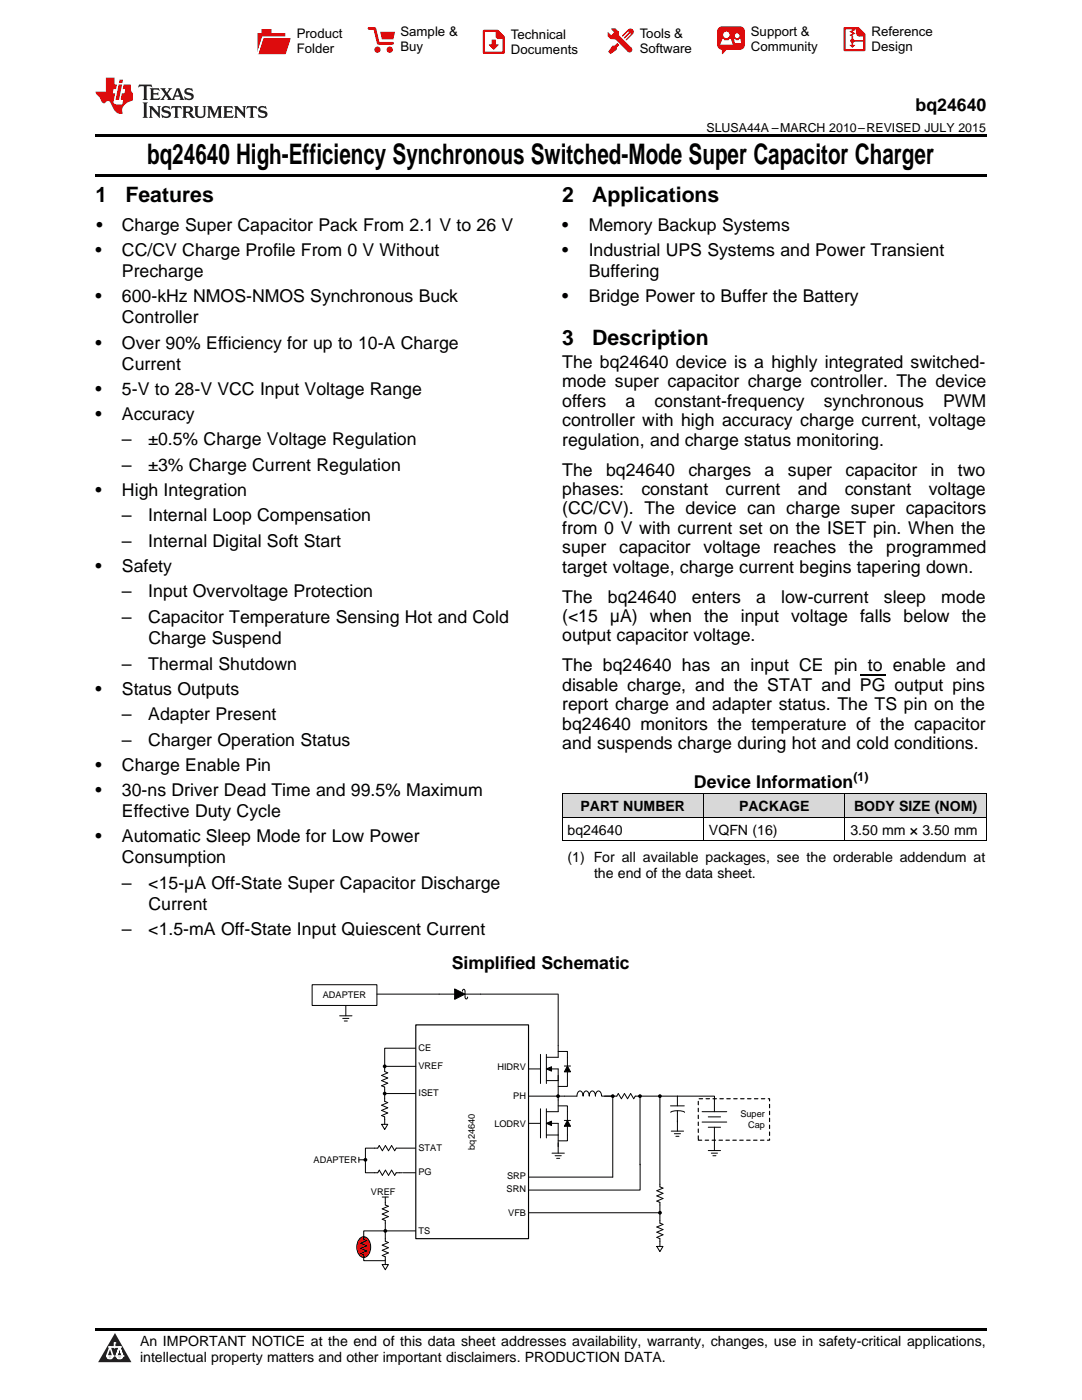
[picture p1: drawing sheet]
<svg xmlns="http://www.w3.org/2000/svg" width="216mm" height="279mm" viewBox="0 0 216 279" stroke-linecap="round" stroke-linejoin="round" font-family="sans-serif">
<defs><g id="words">
<text font-size="5.6" x="29.4" y="32.8">bq24640 High-Efficiency Synchronous Switched-Mode Super Capacitor Charger</text>
<g font-size="4.2">
<text x="19" y="40.4">1</text>
<text x="25" y="40.4">Features</text>
<text x="112.2" y="40.4">2</text>
<text x="118.2" y="40.4">Applications</text>
<text x="112.2" y="68.8">3</text>
<text x="118.2" y="68.8">Description</text>
</g>
<g font-size="3.5">
<text x="182.7" y="22.2">bq24640</text>
<text x="19.2" y="46.1">•</text>
<text x="24.3" y="46.1">Charge Super Capacitor Pack From 2.1 V to 26 V</text>
<text x="112.2" y="46.1">•</text>
<text x="117.5" y="46.1">Memory Backup Systems</text>
<text x="19" y="51.1">•</text>
<text x="24.3" y="51.1">CC/CV Charge Profile From 0 V Without</text>
<text x="112.2" y="51.1">•</text>
<text x="117.5" y="51.1">Industrial UPS Systems and Power Transient</text>
<text x="24.3" y="55.3">Precharge</text>
<text x="117.5" y="55.3">Buffering</text>
<text x="19" y="60.3">•</text>
<text x="24.3" y="60.3">600-kHz NMOS-NMOS Synchronous Buck</text>
<text x="24.3" y="64.6">Controller</text>
<text x="112.2" y="60.3">•</text>
<text x="117.5" y="60.3">Bridge Power to Buffer the Battery</text>
<text x="19" y="69.6">•</text>
<text x="24.3" y="69.6">Over 90% Efficiency for up to 10-A Charge</text>
<text x="24.3" y="73.8">Current</text>
<text x="112.2" y="73.4">The bq24640 device is a highly integrated switched-</text>
<text x="112.2" y="77.3">mode super capacitor charge controller. The device</text>
<text x="19" y="78.8">•</text>
<text x="19" y="83.8">•</text>
<text x="24.3" y="78.8">5-V to 28-V VCC Input Voltage Range</text>
<text x="24.3" y="83.8">Accuracy</text>
<text x="112.2" y="81.2">offers</text>
<text x="124.8" y="81.2">a</text>
<text x="130.6" y="81.2">constant-frequency</text>
<text x="164.4" y="81.2">synchronous</text>
<text x="188.2" y="81.2">PWM</text>
<text x="24.3" y="88.9">–</text>
<text x="29.6" y="88.9">±0.5% Charge Voltage Regulation</text>
<text x="112.2" y="85.1">controller with high accuracy charge current, voltage</text>
<text x="112.2" y="88.9">regulation, and charge status monitoring.</text>
<text x="24.3" y="94">–</text>
<text x="29.6" y="94">±3% Charge Current Regulation</text>
<text x="112.2" y="94.9">The</text>
<text x="120.9" y="94.9">bq24640</text>
<text x="137.4" y="94.9">charges</text>
<text x="152.6" y="94.9">a</text>
<text x="157.2" y="94.9">super</text>
<text x="168.7" y="94.9">capacitor</text>
<text x="185.7" y="94.9">in</text>
<text x="191.1" y="94.9">two</text>
<text x="19" y="99">•</text>
<text x="24.3" y="99">High Integration</text>
<text x="112.2" y="98.8">phases:</text>
<text x="128" y="98.8">constant</text>
<text x="144.8" y="98.8">current</text>
<text x="159.2" y="98.8">and</text>
<text x="168.6" y="98.8">constant</text>
<text x="185.3" y="98.8">voltage</text>
<text x="24.3" y="104.1">–</text>
<text x="29.6" y="104.1">Internal Loop Compensation</text>
<text x="112.2" y="102.7">(CC/CV). The device can charge super capacitors</text>
<text x="112.2" y="106.5">from 0 V with current set on the ISET pin. When the</text>
<text x="24.3" y="109.1">–</text>
<text x="29.6" y="109.1">Internal Digital Soft Start</text>
<text x="112.2" y="110.4">super</text>
<text x="123.5" y="110.4">capacitor</text>
<text x="140.4" y="110.4">voltage</text>
<text x="154.3" y="110.4">reaches</text>
<text x="169.4" y="110.4">the</text>
<text x="176.8" y="110.4">programmed</text>
<text x="19" y="114.2">•</text>
<text x="24.3" y="114.2">Safety</text>
<text x="24.3" y="119.2">–</text>
<text x="29.6" y="119.2">Input Overvoltage Protection</text>
<text x="112.2" y="114.3">target voltage, charge current begins tapering down.</text>
<text x="24.3" y="124.3">–</text>
<text x="29.6" y="124.3">Capacitor Temperature Sensing Hot and Cold</text>
<text x="112.2" y="120.3">The</text>
<text x="112.2" y="124.1">(&lt;15 μA) when the input voltage falls below the</text>
<text x="121.3" y="120.3">bq24640</text>
<text x="138.1" y="120.3">enters</text>
<text x="150.9" y="120.3">a</text>
<text x="155.9" y="120.3">low-current</text>
<text x="176.4" y="120.3">sleep</text>
<text x="187.8" y="120.3">mode</text>
<text x="29.6" y="128.6">Charge Suspend</text>
<text x="112.2" y="128">output capacitor voltage.</text>
<text x="24.3" y="133.6">–</text>
<text x="29.6" y="133.6">Thermal Shutdown</text>
<text x="112.2" y="134">The bq24640 has an input CE pin to enable and</text>
<text x="112.2" y="137.9">disable charge, and the STAT and PG output pins</text>
<text x="19" y="138.6">•</text>
<text x="24.3" y="138.6">Status Outputs</text>
<text x="24.3" y="143.7">–</text>
<text x="29.6" y="143.7">Adapter Present</text>
<text x="112.2" y="141.7">report charge and adapter status. The TS pin on the</text>
<text x="24.3" y="148.8">–</text>
<text x="29.6" y="148.8">Charger Operation Status</text>
<text x="112.2" y="145.6">bq24640 monitors the temperature of the capacitor</text>
<text x="112.2" y="149.5">and suspends charge during hot and cold conditions.</text>
<text x="19" y="153.8">•</text>
<text x="24.3" y="153.8">Charge Enable Pin</text>
<text x="19" y="158.8">•</text>
<text x="24.3" y="158.8">30-ns Driver Dead Time and 99.5% Maximum</text>
<text x="138.5" y="157.2">Device Information</text>
<text x="24.3" y="163.1">Effective Duty Cycle</text>
<text x="19" y="168.1">•</text>
<text x="24.3" y="168.1">Automatic Sleep Mode for Low Power</text>
<text x="24.3" y="172.3">Consumption</text>
<text x="24.3" y="177.4">–</text>
<text x="29.6" y="177.4">&lt;15-µA Off-State Super Capacitor Discharge</text>
<text x="29.6" y="181.6">Current</text>
<text x="24.3" y="186.7">–</text>
<text x="29.6" y="186.7">&lt;1.5-mA Off-State Input Quiescent Current</text>
<text x="90.1" y="193.4">Simplified Schematic</text>
</g>
<g font-size="2.8">
<text x="115.8" y="161.9">PART NUMBER</text>
<text x="147.5" y="161.9">PACKAGE</text>
<text x="170.4" y="161.9">BODY SIZE (NOM)</text>
<text x="113.2" y="166.5">bq24640</text>
<text x="141.5" y="166.5">VQFN (16)</text>
<text x="169.7" y="166.5">3.50 mm × 3.50 mm</text>
<text x="113.2" y="172">(1) For all available packages, see the orderable addendum at</text>
<text x="118.5" y="175.2">the end of the data sheet.</text>
<text x="27.9" y="268.6">An IMPORTANT NOTICE at the end of this data sheet addresses availability, warranty, changes, use in safety-critical applications,</text>
<text x="27.9" y="271.8">intellectual property matters and other important disclaimers. PRODUCTION DATA.</text>
</g>
<g font-size="2.6">
<text x="59.2" y="7.6">Product</text>
<text x="59.2" y="10.6">Folder</text>
<text x="79.9" y="7.3">Sample &amp;</text>
<text x="79.9" y="10.2">Buy</text>
<text x="102" y="7.8">Technical</text>
<text x="102" y="10.8">Documents</text>
<text x="127.6" y="7.6">Tools &amp;</text>
<text x="127.6" y="10.6">Software</text>
<text x="149.8" y="7.2">Support &amp;</text>
<text x="149.8" y="10.2">Community</text>
<text x="173.9" y="7.3">Reference</text>
<text x="173.9" y="10.2">Design</text>
</g>
<g font-size="2.5">
<text x="141" y="26.3">SLUSA44A –MARCH 2010–REVISED JULY 2015</text>
<text x="170.3" y="155.8">(1)</text>
</g>
<g font-size="1.8">
<text x="64.4" y="199.1">ADAPTER</text>
<text x="83.5" y="209.7">CE</text>
<text x="83.5" y="213.4">VREF</text>
<text x="99.3" y="213.6">HIDRV</text>
<text x="83.5" y="218.8">ISET</text>
<text x="102.4" y="219.3">PH</text>
<text x="98.6" y="224.9">LODRV</text>
<text x="147.7" y="222.9">Super</text>
<text x="149.3" y="225.1">Cap</text>
<text x="62.6" y="232">ADAPTER</text>
<text x="83.5" y="229.7">STAT</text>
<text x="94.8" y="229.4" transform="rotate(-90 94.8 229.4)">bq24640</text>
<text x="74" y="238.4">VREF</text>
<text x="83.5" y="234.5">PG</text>
<text x="101.1" y="237.9">SRN</text>
<text x="101.2" y="235.3">SRP</text>
<text x="101.4" y="242.6">VFB</text>
<text x="83.5" y="246.2">TS</text>
</g>
</g></defs>
<g fill="#d8d8d8">
<path d="M112.2 158.5h28.2v4.7h-28.2z"/>
<path d="M140.4 158.5h28.2v4.7h-28.2z"/>
<path d="M168.6 158.5h28.2v4.7h-28.2z"/>
</g>
<path d="M22.9 266l3.3 5.9h-6.6z" fill="#231f20"/>
<path d="M21.3 270.6h1.2l-.3 .5h-.3a.53 .53 0 0 1-.6-.5z" fill-rule="evenodd" fill="#fff"/>
<path d="M21.3 270.6h1.2l-.3 .5h-.3a.53 .53 0 0 1-.6-.5z" fill="none" stroke="#231f20" stroke-width=".33"/>
<path d="M21.3 270.6l1.2 .1-.3 .4h-.5z" fill="none" stroke="#fff" stroke-width=".33"/>
<path d="M22.9 268.9h.1" fill="none" stroke="#fff" stroke-width=".33"/>
<path d="M22.9 268v.9z" fill="#fff"/>
<path d="M22.9 268v.9z" fill="none" stroke="#fff" stroke-width=".33"/>
<circle cx="22.9" cy="268" r=".16" fill="#fff"/>
<path d="M21.8 268.8h.1" fill="none" stroke="#fff" stroke-width=".33"/>
<path d="M21.8 268.8h2.2z" fill="#fff"/>
<path d="M21.8 268.8h2.2z" fill="none" stroke="#fff" stroke-width=".33"/>
<circle cx="24" cy="268.8" r=".16" fill="#fff"/>
<path d="M23.2 270.6h.1" fill="none" stroke="#fff" stroke-width=".33"/>
<path d="M23.8 268.8l-.6 1.8z" fill="#fff"/>
<path d="M23.8 268.8l-.6 1.8z" fill="none" stroke="#fff" stroke-width=".33"/>
<path d="M23.8 268.8l.7 1.8z" fill="#fff"/>
<path d="M23.8 268.8l.7 1.8z" fill="none" stroke="#fff" stroke-width=".33"/>
<path d="M24.4 270.6h.1" fill="none" stroke="#fff" stroke-width=".33"/>
<circle cx="21.3" cy="270.6" r=".16" fill="#fff"/>
<path d="M22 268.8l-.7 1.8z" fill="#fff"/>
<path d="M22 268.8l-.7 1.8z" fill="none" stroke="#fff" stroke-width=".33"/>
<path d="M22 268.8l.5 1.8z" fill="#fff"/>
<path d="M22 268.8l.5 1.8z" fill="none" stroke="#fff" stroke-width=".33"/>
<circle cx="22.5" cy="270.6" r=".16" fill="#fff"/>
<path d="M23.3 270.6h1.2a.63 .63 0 0 1-.6 .5 .63 .63 0 0 1-.6-.5z" fill-rule="evenodd" fill="#fff"/>
<path d="M23.3 270.6h1.2a.63 .63 0 0 1-.6 .5 .63 .63 0 0 1-.6-.5z" fill="none" stroke="#231f20" stroke-width=".33"/>
<path d="M23.3 270.6h1.2l-.4 .5h-.5z" fill="none" stroke="#fff" stroke-width=".33"/>
<path d="M23.2 270.6h.1" fill="none" stroke="#fff" stroke-width=".33"/>
<circle cx="24.5" cy="270.6" r=".16" fill="#fff"/>
<path d="M19 265.1h177.8v.5h-177.8z" fill="#000"/>
<path d="M83 204.5h22.5v42.7h-22.5z" fill-rule="evenodd" fill="#fff"/>
<path d="M83 204.5h22.5v42.7h-22.5z" fill="none" stroke="#000" stroke-width=".23"/>
<g fill="none" stroke="#000" stroke-width=".2">
<path d="M111.4 198.5v12.5h-2.4M76.8 218.2h6.1M82.9 209.2h-6.1v4.6l.6 .3-1.3 .5 1.3 .5-1.3 .6 1.3 .5-1.3 .5 .7 .2v2.9l.6 .3-1.3 .5 1.3 .5-1.3 .5 1.3 .5-1.3 .5 .7 .3v1.5M105.5 213.3h2.3M105.6 218.8h9.5a.75 .75 0 0 1 .9-1l.3 .6 .1 .4a.75 .75 0 0 1 .8-1l.3 .6 .1 .4a.75 .75 0 0 1 .8-1l.4 .6v.4a.75 .75 0 0 1 .9-1l.3 .6v.4h2.5M107.8 210.4v5.8M109 213.3l1.1-.4v.9zM109 210.4v5.8M109 213.3h2.4v8.6h-2.4M109 215.7h2.4M111.4 209.8h1.8v2.9M112.6 212.7h1.2"/>
<path d="M113.2 212.7l.6 1.2h-1.2zM113.2 213.9v2.9h-1.8M120.6 218.8h2.5l.3-.6 .6 1.1 .6-1.1 .6 1.1 .6-1.1 .7 1.1 .3-.5h8.4M122.3 218.8v16.1h-16.7M127.7 218.8v13.7M131.7 218.8v18.1l.6 .2-1.2 .5 1.2 .6-1.2 .5 1.2 .5-1.2 .5 .6 .3v4.1l.6 .3-1.2 .5 1.2 .5-1.2 .5 1.2 .5-1.2 .5 .6 .3v1.6M135.2 218.8h7.4v3.1M135.2 218.8v1.9M76.1 224.4h1.3l-.6 1zM105.5 224.2h2.3M107.8 221.3v5.8M109 224.2l1.1-.4v.8z"/>
<path d="M109 221.3v5.8M109 224.2h2.4v5.9M109 226.5h2.4M110.1 230.1h2.5M110.8 230.7h1.2M111.1 231.2h.6M111.4 220.7h1.8v2.9M112.6 223.6h1.2M113.2 223.6l.6 1.2h-1.2zM113.2 224.8v2.9h-1.8M127.7 232.3v5.2h-22.1M133.8 220.7h2.7"/>
<path d="M133.8 222a3.1 3.1 0 0 1 2.8 0M133.9 225.7h2.5M134.6 226.3h1.2M134.9 226.8h.6M135.2 221.7v4M140.1 221.9h4.9M140.1 223.9h4.9M141.3 222.9h2.5M141.3 225h2.5M141.3 229.6h2.5M141.9 230.1h1.3M142.2 230.7h.7"/>
<path d="M142.6 225v4.6M105.6 242h26.1M131.1 248.8h1.2l-.6 1z"/>
</g>
<g fill="#000">
<path d="M109 213.3l1.1-.4v.9zM113.2 212.7l.6 1.2h-1.2zM109 224.2l1.1-.4v.8zM113.2 223.6l.6 1.2h-1.2z"/>
<circle cx="76.8" cy="218.2" r=".38"/>
<circle cx="76.8" cy="212.8" r=".38"/>
<circle cx="111.3" cy="218.8" r=".38"/>
<circle cx="122.3" cy="218.8" r=".38"/>
<circle cx="127.7" cy="218.8" r=".38"/>
<circle cx="131.7" cy="218.8" r=".38"/>
<circle cx="131.7" cy="242" r=".38"/>
</g>
<path d="M139.3 219.3h14.3v8.3h-14.3z" fill="none" stroke="#000" stroke-width=".23" stroke-dasharray=".7 .7"/>
<path d="M62.3 196.5h12.9v4.2h-12.9z" fill-rule="evenodd" fill="#fff"/>
<g fill="none" stroke="#000" stroke-width=".2">
<path d="M62.3 196.5h12.9v4.2h-12.9zM67.8 202.7h2.4M68.4 203.2h1.2M68.7 203.8h.6M69 200.7v2M71.6 230.9v1.1M71.6 231.5h1.5M76.3 238.9h1.2M76.9 238.9v1.6l.6 .2-1.2 .6 1.2 .5-1.2 .5 1.2 .5-1.2 .5 .6 .3v4.1l.6 .3-1.2 .5 1.2 .5-1.2 .5 1.2 .5-1.2 .6 .6 .2v1.6M79.7 229.1h-.6l-.3 .6-.7-1.1-.6 1.1-.6-1.1-.6 1.1-.6-1.1-.3 .5h-2.5v4.9h2.5l.3-.5 .6 1.1 .6-1.1 .6 1.1 .6-1.1 .7 1.1 .3-.6h1.2M79.7 229.1h3.2M80.4 234h2.5"/>
<path d="M76.3 252.4h1.2l-.6 1zM76.9 245.7h6"/>
</g>
<g fill="#000">
<circle cx="72.9" cy="231.5" r=".38"/>
<circle cx="76.9" cy="245.7" r=".38"/>
</g>
<path d="M71.9 247.1a1.17 1.17 0 0 1 1.9 .7 2.2 2.2 0 0 1-1.2 3.2 2.2 2.2 0 0 1-1.2-3.2z" fill-rule="evenodd" fill="#f00"/>
<g fill="none" stroke="#000" stroke-width=".2">
<path d="M112.2 158.5h84.6M112.2 158.5v9.3M140.4 158.5v9.3M168.6 158.5v9.3M196.8 158.5v9.3M112.2 167.8h84.6M112.2 163.1h84.6M75.2 198.4h15.5M90.7 197.4l2.1 1-2.1 1zM92.3 197.8l.2-.4 .3 .4M92.8 199l.2 .4 .3-.4M92.8 198.4h18.6"/>
<path d="M92.8 197.9v1M76.8 212.8h6.2M71.9 247.1a1.17 1.17 0 0 1 1.9 .7 2.2 2.2 0 0 1-1.2 3.2 2.2 2.2 0 0 1-1.2-3.2zM72.6 250.8v.8h4.3M72.6 246.8v.5l.6 .3-1.2 .5 1.2 .5-1.2 .5 1.2 .6-1.2 .5 .6 .2 .1 .6M76.9 245.7h-4.3v1.5"/>
</g>
<path d="M90.7 197.4l2.1 1-2.1 1z" fill="#000"/>
<path d="M19 34.8h177.8v.5h-177.8zM19 26.8h177.8v.6h-177.8zM112.2 167.8h.1zM168.5 167.8h.1zM196.7 167.8h.1z" fill="#000"/>
<path d="M27.7 16.9l-.1 .6 .6-.3h.5v.2v2.2l-.2 .4h1l-.2-.4v-2.2v-.2h.5l.6 .3-.2-.6zM29.9 17.6l.2 .4v1.6l-.2 .4h1.9l.1-.6a1.09 1.09 0 0 1-1.3 .1v-.6h.6l.4 .2v-.7l-.2 .2h-.8v-.6l.2-.1a1.01 1.01 0 0 1 1 .3l-.1-.6zM32 17.6l.9 1.2-1 1.2h.9l-.2-.3 .5-.7 .5 .7-.3 .3h1.7l-.2-.3 .1-.4h1l.1 .4-.2 .3h1l-.3-.4-.7-2h-.5l-1 2.2-.8-1.1 .9-1.1h-.9l.2 .2-.4 .7-.4-.7 .2-.2zM35.4 18l.4 1h-.8zM37 17.7a.66 .66 0 0 0-.2 .8 .66 .66 0 0 0 .6 .4l.7 .2 .1 .2a.8 .8 0 0 1-.7 .4 .8 .8 0 0 1-.7-.5l.1 .8 .2-.2a.94 .94 0 0 0 1.1 .1 .94 .94 0 0 0 .4-.9 1.48 1.48 0 0 0-1.3-.6v-.4a1.1 1.1 0 0 1 1.2 .2l-.2-.6-.2 .1-.5-.1zM28.5 20.4l.2 .4v2.3l-.2 .4h1l-.2-.4v-2.3l.2-.4zM29.7 21.2l.2 .4v1.5l-.2 .4h.8l-.3-.4 .1-1.3 1.6 1.8v-2l.2-.4h-.7l.2 .2v1.1l-1.2-1.3zM32.5 21.3a.66 .66 0 0 0-.2 .8 .66 .66 0 0 0 .6 .4l.6 .2 .2 .2a.8 .8 0 0 1-.8 .4 .8 .8 0 0 1-.7-.5l.2 .7 .2-.1a.94 .94 0 0 0 1 .1 .94 .94 0 0 0 .5-1 1.47 1.47 0 0 0-1.3-.6l-.1-.3a1.1 1.1 0 0 1 1.3 .2l-.2-.6-.2 .1-.5-.2zM34.3 21.2l-.2 .6a.64 .64 0 0 1 .8-.3v1.6l-.2 .4h1l-.3-.4 .1-1.6a.66 .66 0 0 1 .8 .3l-.2-.6zM36.3 21.2l.3 .4v1.5l-.3 .4h1l-.2-.2v-.7h.5l.1 .1a.8 .8 0 0 0 1.2 .7l-1-1a.62 .62 0 0 0 .6-.5 .62 .62 0 0 0-.6-.7zM37.1 21.5h.1a.48 .48 0 0 1 .6 0 .48 .48 0 0 1 .1 .6l-.2 .1-.6 .1zM38.7 21.2l.2 .2a2.29 2.29 0 0 0 .4 2 1.05 1.05 0 0 0 1.7-.7v-1.3l.2-.2h-.8l.2 .4v1.1a.61 .61 0 0 1-.6 .6 .61 .61 0 0 1-.6-.6v-1.1l.3-.4zM41.3 21.2l.3 .4v1.5l-.3 .4h.8l-.2-.4v-1.4l.8 1.9 .9-1.9v1.4l-.2 .4h.9l-.2-.4v-1.5l.2-.4h-.8l-.7 1.5-.6-1.5zM44.5 21.2l.2 .4v1.5l-.2 .4h1.9l.2-.6a1.1 1.1 0 0 1-1.4 .2v-.7h.6l.4 .2v-.6l-.2 .1-.8 .1v-.6l.2-.1a1.02 1.02 0 0 1 1.1 .2l-.2-.5zM46.7 21.2l.2 .4v1.5l-.2 .4h.8l-.3-.4 .1-1.3 1.6 1.8v-2l.2-.4h-.7l.2 .2v1.1l-1.2-1.3zM49.3 21.2l-.1 .6a.64 .64 0 0 1 .8-.3v1.6l-.3 .4h1l-.2-.4v-1.6a.66 .66 0 0 1 .8 .3l-.1-.6zM51.7 21.3a.66 .66 0 0 0-.2 .7 .66 .66 0 0 0 .7 .5l.6 .2 .1 .2a.8 .8 0 0 1-.7 .4 .8 .8 0 0 1-.7-.5l.1 .7 .2-.1a.94 .94 0 0 0 1.1 .1 .94 .94 0 0 0 .4-1 1.48 1.48 0 0 0-1.2-.6l-.1-.3a1.1 1.1 0 0 1 1.2 .2l-.2-.6-.1 .1-.6-.2z" fill="#231f20"/>
<path d="M21.1 15.5v2.8h-2v.4l.9 .9a.96 .96 0 0 0 1 1 .59 .59 0 0 1 .5-.4 .59 .59 0 0 1 .5 .3l.4 .8a1.61 1.61 0 0 0 2.1 1.3 1.63 1.63 0 0 1 1.1-2.2l.9-.3v-1.5a1.6 1.6 0 0 1-.4-1.7h-1.4l-.2 .9h.5l-.2 .8h-.5l-.2 1v.3h.5l-.2 .9h-.7a.74 .74 0 0 1-1-.6l.3-1.6h-.5l.2-.8h.5l.1-.9h-.4v-1.4zM23.7 16.9l-.7 3h.8l.6-3zM23.8 15.9l-.1 .7h.7l.2-.7z" fill="#ee1d23"/>
<g fill="#d60000">
<path d="M52.2 5.8h2v.8h2.7v4.2h-5.5v-4.2h.8z" fill-rule="evenodd"/>
<path d="M52.5 7.5h5.6l-1.1 3.3h-5.6z" fill-rule="evenodd"/>
</g>
<path d="M52.4 7.4h5.7v.1h-5.6l-1.1 3.3z" fill-rule="evenodd" fill="#fff"/>
<path d="M52.4 7.4h5.7v.1h-5.6l-1.1 3.3z" fill="none" stroke="#fff" stroke-width=".2"/>
<path d="M73.6 5.7h1.2l.7 2.9h2.8" fill="none" stroke="#d60000" stroke-width=".55"/>
<g fill="#d60000">
<path d="M75.9 6.3h2.9l-.3 1.6h-2.3z" fill-rule="evenodd"/>
<circle cx="75.3" cy="9.9" r=".62"/>
<circle cx="77.8" cy="9.9" r=".62"/>
</g>
<path d="M96.6 6.2h2.7l1.2 1.2v3.1h-3.9z" fill="none" stroke="#d60000" stroke-width=".44"/>
<g fill="#d60000">
<path d="M98.1 7.9h.8v1h.6l-1 1.1-.9-1v-.1h.5z" fill-rule="evenodd"/>
<path d="M98.9 6.2h.4l1.2 1.2v.4h-1.2l-.4-.4z" fill-rule="evenodd"/>
<path d="M122 5.7h.8l.6 .6 .1 .7 2.5 2.5-.7 .8-2.4-2.3-1.1-.2-.6-.6v-.8l.8 .6 .4-.4v-.2l-.4-.5z" fill-rule="evenodd"/>
<path d="M122.2 9.1h.5l.5-.5 .4 .4-.5 .5-.1 .4-1.2 .9-.4-.5z" fill-rule="evenodd"/>
<path d="M125.3 5.9a.67 .67 0 0 1 1 0 .67 .67 0 0 1 0 .9z" fill-rule="evenodd"/>
<path d="M125.3 5.9l1 .9-1.2 1.2h-.2v-.2l.9-.9 .1-.2h-.2l-1 1h-.2v-.2l1-1v-.2h-.2l-1 1h-.2v-.2z" fill-rule="evenodd"/>
<circle cx="125.6" cy="9.9" r=".54"/>
</g>
<path d="M123.4 6.3l-.1 .7" fill="none" stroke="#d60000" stroke-width=".2"/>
<g fill="#d60000">
<path d="M143.4 5.5l.7-.2h3.6a.95 .95 0 0 1 .9 .9v2.8a.95 .95 0 0 1-.9 .9h-3.6a.95 .95 0 0 1-1-.9v-2.8z" fill-rule="evenodd"/>
<path d="M144 9.9h1l-.8 .9h-.2z" fill-rule="evenodd"/>
</g>
<g fill="#fff">
<path d="M146.6 8.6h1.3z"/>
<path d="M144.1 7.8h.3l.1 .2h.8l.2-.2h.3l.4 1.1h-2.5z" fill-rule="evenodd"/>
<path d="M146.5 7.8h.2l.2 .2h.5l.1-.2h.2l.2 .8h-1.3z" fill-rule="evenodd"/>
<circle cx="144.9" cy="6.9" r=".65"/>
<circle cx="147.1" cy="7.1" r=".48"/>
</g>
<path d="M168.5 5.6h2.7l1.3 1.3v3.1h-4z" fill="none" stroke="#d60000" stroke-width=".44"/>
<path d="M170.1 7.3v1.8M170.1 8.1h2.3" fill="none" stroke="#d60000" stroke-width=".3"/>
<g fill="#d60000">
<path d="M170.9 5.6h.3l1.3 1.3v.4h-1.1l-.5-.6z" fill-rule="evenodd"/>
<circle cx="170.1" cy="8.1" r=".42"/>
<circle cx="171.4" cy="6.7" r=".55"/>
</g>
<g fill="#d60000">
<path d="M169.5 9h1.2l-.6 .5z"/>
<path d="M169.8 5.8h.6l.3 .2-.6 .3 .6 .4-.7 .3 .2 .3h-.2l-.5-.3 .6-.3-.6-.4 .6-.3z"/>
</g>
<path d="M171.6 134.7h5.1" fill="none" stroke="#000" stroke-width=".25"/>
<use href="#words"/>
</svg>
